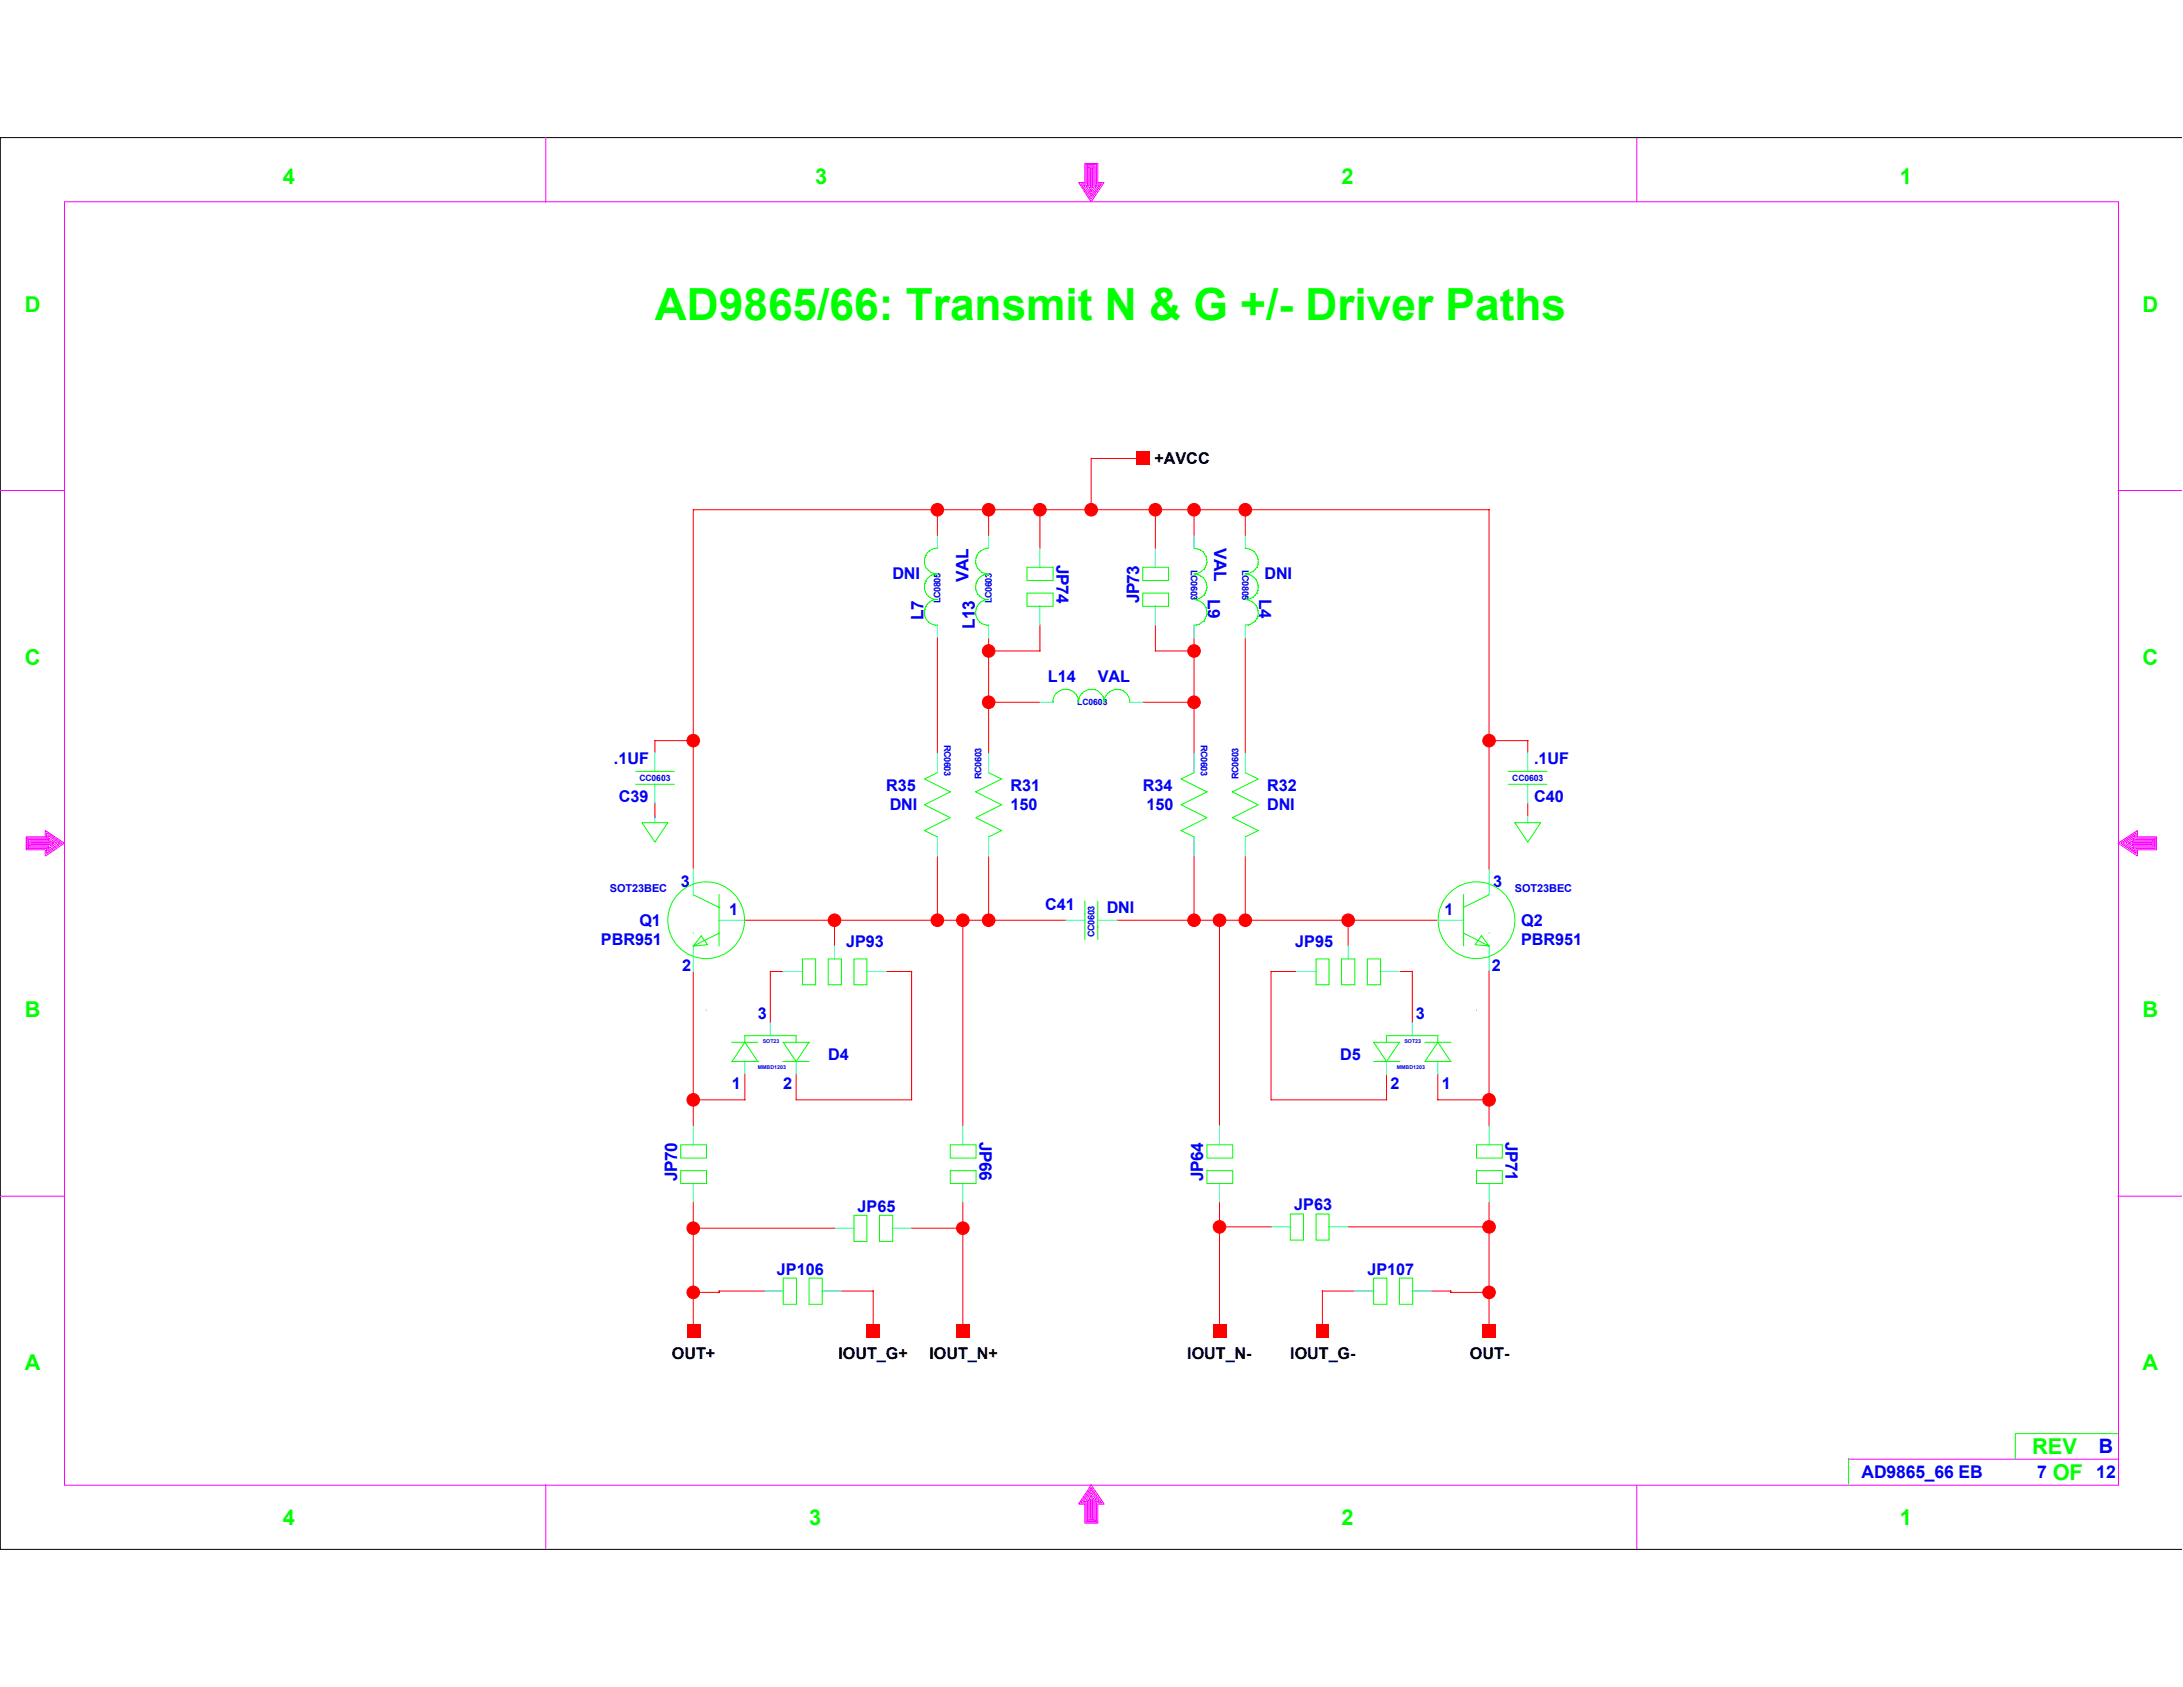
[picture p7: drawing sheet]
<svg xmlns="http://www.w3.org/2000/svg" width="279mm" height="216mm" viewBox="0 0 279 216" stroke-linecap="round" stroke-linejoin="round" font-family="sans-serif">
<defs><g id="words">
<text font-size="5.7" fill="#0f0" x="83.8" y="41">AD9865/66: Transmit N &amp; G +/- Driver Paths</text>
<g font-size="2.8" fill="#0f0">
<text x="36.2" y="23.5">4</text>
<text x="104.4" y="23.5">3</text>
<text x="171.7" y="23.5">2</text>
<text x="243.2" y="23.5">1</text>
<text x="3.2" y="39.9">D</text>
<text x="274.2" y="39.9">D</text>
<text x="3.2" y="85.1">C</text>
<text x="274.2" y="85.1">C</text>
<text x="3.2" y="130.2">B</text>
<text x="274.2" y="130.2">B</text>
<text x="3.2" y="175.4">A</text>
<text x="274.2" y="175.4">A</text>
<text x="260.1" y="186.1">REV</text>
<text x="262.7" y="189.4">OF</text>
<text x="36.2" y="195.1">4</text>
<text x="103.5" y="195.1">3</text>
<text x="171.7" y="195.1">2</text>
<text x="243.2" y="195.1">1</text>
</g>
<text font-size="2.5" fill="#00f" x="268.6" y="186">B</text>
<g font-size="2.2" fill="#00f">
<text x="155.4" y="70.1" transform="rotate(90 155.4 70.1)">VAL</text>
<text x="124" y="74.4" transform="rotate(-90 124 74.4)">VAL</text>
<text x="135.2" y="72.3" transform="rotate(90 135.2 72.3)">JP74</text>
<text x="145.8" y="77.2" transform="rotate(-90 145.8 77.2)">JP73</text>
<text x="154.6" y="76.7" transform="rotate(90 154.6 76.7)">L9</text>
<text x="161.2" y="76.7" transform="rotate(90 161.2 76.7)">L4</text>
<text x="118.2" y="79.4" transform="rotate(-90 118.2 79.4)">L7</text>
<text x="124.8" y="80.5" transform="rotate(-90 124.8 80.5)">L13</text>
<text x="125.3" y="146.2" transform="rotate(90 125.3 146.2)">JP66</text>
<text x="192.7" y="146.2" transform="rotate(90 192.7 146.2)">JP71</text>
<text x="86.7" y="151.1" transform="rotate(-90 86.7 151.1)">JP70</text>
<text x="154" y="151.1" transform="rotate(-90 154 151.1)">JP64</text>
<text x="238.3" y="189.1">AD9865_66 EB</text>
<text x="260.7" y="189.1">7</text>
<text x="268.3" y="189.1">12</text>
</g>
<g font-size="2.1">
<text x="147.7" y="59.4">+AVCC</text>
<text x="86" y="173.9">OUT+</text>
<text x="107.3" y="173.9">IOUT_G+</text>
<text x="119" y="173.9">IOUT_N+</text>
<text x="152" y="173.9">IOUT_N-</text>
<text x="165.1" y="173.9">IOUT_G-</text>
<text x="188.1" y="173.9">OUT-</text>
</g>
<g font-size="2.1" fill="#00f">
<text x="114.2" y="74.1">DNI</text>
<text x="161.8" y="74.1">DNI</text>
<text x="134.1" y="87.2">L14</text>
<text x="140.5" y="87.2">VAL</text>
<text x="78.6" y="97.8">.1UF</text>
<text x="113.4" y="101.2">R35</text>
<text x="129.3" y="101.2">R31</text>
<text x="146.3" y="101.2">R34</text>
<text x="162.2" y="101.2">R32</text>
<text x="196.3" y="97.8">.1UF</text>
<text x="79.2" y="102.7">C39</text>
<text x="113.9" y="103.7">DNI</text>
<text x="129.3" y="103.7">150</text>
<text x="146.7" y="103.7">150</text>
<text x="162.2" y="103.7">DNI</text>
<text x="196.3" y="102.7">C40</text>
<text x="87.1" y="113.5">3</text>
<text x="191.1" y="113.5">3</text>
<text x="81.8" y="118.4">Q1</text>
<text x="93.3" y="117.1">1</text>
<text x="133.8" y="116.5">C41</text>
<text x="141.6" y="116.8">DNI</text>
<text x="184.9" y="117.1">1</text>
<text x="194.7" y="118.4">Q2</text>
<text x="76.9" y="120.9">PBR951</text>
<text x="87.3" y="124.2">2</text>
<text x="108.3" y="121.2">JP93</text>
<text x="165.8" y="121.2">JP95</text>
<text x="190.9" y="124.2">2</text>
<text x="194.7" y="120.9">PBR951</text>
<text x="97" y="130.4">3</text>
<text x="181.2" y="130.4">3</text>
<text x="106" y="135.7">D4</text>
<text x="171.5" y="135.7">D5</text>
<text x="93.7" y="139.3">1</text>
<text x="100.2" y="139.3">2</text>
<text x="178" y="139.3">2</text>
<text x="184.5" y="139.3">1</text>
<text x="109.8" y="155.1">JP65</text>
<text x="165.7" y="154.9">JP63</text>
<text x="99.4" y="163.1">JP106</text>
<text x="175" y="163.1">JP107</text>
</g>
<g font-size="1.4" fill="#00f">
<text x="78.1" y="114.2">SOT23BEC</text>
<text x="193.9" y="114.2">SOT23BEC</text>
</g>
<g font-size="1.2" fill="#00f">
<text x="120.4" y="77.2" transform="rotate(-90 120.4 77.2)">LC0805</text>
<text x="127" y="77.2" transform="rotate(-90 127 77.2)">LC0603</text>
<text x="152.4" y="72.9" transform="rotate(90 152.4 72.9)">LC0603</text>
<text x="159" y="72.9" transform="rotate(90 159 72.9)">LC0805</text>
<text x="120.9" y="95.3" transform="rotate(90 120.9 95.3)">RC0603</text>
<text x="153.7" y="95.3" transform="rotate(90 153.7 95.3)">RC0603</text>
<text x="125.6" y="99.7" transform="rotate(-90 125.6 99.7)">RC0603</text>
<text x="158.5" y="99.7" transform="rotate(-90 158.5 99.7)">RC0603</text>
<text x="140.1" y="119.9" transform="rotate(-90 140.1 119.9)">CC0603</text>
</g>
<g font-size="1.1" fill="#00f">
<text x="137.9" y="90.3">LC0603</text>
<text x="81.8" y="99.9">CC0603</text>
<text x="193.5" y="99.9">CC0603</text>
</g>
<g font-size=".7" fill="#00f">
<text x="97" y="136.8">MMBD1203</text>
<text x="97.6" y="133.5">SOT23</text>
<text x="178.8" y="136.8">MMBD1203</text>
<text x="179.7" y="133.5">SOT23</text>
</g>
</g></defs>
<path d="M279.2 17.6h-279.2v180.7h279.2" fill="none" stroke="#000" stroke-width=".13"/>
<path d="M169.2 165.2h4.2M169.2 165.2v5.1" fill="none" stroke="#f00" stroke-width=".13"/>
<path d="M168.4 169.5h1.7v1.7h-1.7z" fill="#f00"/>
<path d="M95.3 117.8h41.1M106.8 117.7v3.4M120 109.5v8.3M123.2 117.7v26.4M126.5 109.5v8.3" fill="none" stroke="#f00" stroke-width=".13"/>
<circle cx="123.2" cy="117.8" r=".8" fill="#f00"/>
<circle cx="123.2" cy="117.8" r=".8" fill="none" stroke="#f00" stroke-width=".13"/>
<circle cx="106.8" cy="117.8" r=".8" fill="#f00"/>
<circle cx="106.8" cy="117.8" r=".8" fill="none" stroke="#f00" stroke-width=".13"/>
<circle cx="120" cy="117.8" r=".8" fill="#f00"/>
<circle cx="120" cy="117.8" r=".8" fill="none" stroke="#f00" stroke-width=".13"/>
<circle cx="126.5" cy="117.8" r=".8" fill="#f00"/>
<g fill="none" stroke="#f00" stroke-width=".13">
<path d="M143 117.8h41.1M152.8 109.5v8.3M156.1 117.7v26.4M159.4 109.5v8.3M172.6 117.7v3.4"/>
<circle cx="126.5" cy="117.8" r=".8"/>
</g>
<circle cx="156.1" cy="117.8" r=".8" fill="#f00"/>
<circle cx="156.1" cy="117.8" r=".8" fill="none" stroke="#f00" stroke-width=".13"/>
<circle cx="172.6" cy="117.8" r=".8" fill="#f00"/>
<circle cx="172.6" cy="117.8" r=".8" fill="none" stroke="#f00" stroke-width=".13"/>
<circle cx="152.8" cy="117.8" r=".8" fill="#f00"/>
<circle cx="152.8" cy="117.8" r=".8" fill="none" stroke="#f00" stroke-width=".13"/>
<circle cx="159.4" cy="117.8" r=".8" fill="#f00"/>
<g fill="none" stroke="#f00" stroke-width=".13">
<path d="M133.1 80v3.3M126.5 89.9h6.6M126.5 81.6v14.8M126.5 83.3h6.6"/>
<circle cx="159.4" cy="117.8" r=".8"/>
</g>
<circle cx="126.5" cy="89.9" r=".8" fill="#f00"/>
<circle cx="126.5" cy="89.9" r=".8" fill="none" stroke="#f00" stroke-width=".13"/>
<circle cx="126.5" cy="83.3" r=".8" fill="#f00"/>
<g fill="none" stroke="#f00" stroke-width=".13">
<path d="M147.9 80v3.3h5M146.3 89.9h6.6M152.8 81.6v14.8"/>
<circle cx="126.5" cy="83.3" r=".8"/>
</g>
<circle cx="152.8" cy="89.9" r=".8" fill="#f00"/>
<circle cx="152.8" cy="89.9" r=".8" fill="none" stroke="#f00" stroke-width=".13"/>
<circle cx="152.8" cy="83.3" r=".8" fill="#f00"/>
<circle cx="152.8" cy="83.3" r=".8" fill="none" stroke="#f00" stroke-width=".13"/>
<path d="M133.1 89.9h1.7M144.6 89.9h1.7" fill="none" stroke="#0ff" stroke-width=".13"/>
<path d="M144.6 89.5v.4" fill="none" stroke="#0f0" stroke-width=".13"/>
<path d="M144.6 89.5v.1z" fill="#0f0"/>
<path d="M144.4 89.2l.2 .3" fill="none" stroke="#0f0" stroke-width=".13"/>
<path d="M144.4 89.2h.1z" fill="#0f0"/>
<path d="M144.3 88.9l.1 .3" fill="none" stroke="#0f0" stroke-width=".13"/>
<path d="M144 88.6l.3 .3" fill="none" stroke="#0f0" stroke-width=".13"/>
<path d="M144 88.6l.1 .1z" fill="#0f0"/>
<path d="M143.7 88.4l.3 .2" fill="none" stroke="#0f0" stroke-width=".13"/>
<path d="M143.7 88.4l.1 .1z" fill="#0f0"/>
<path d="M143.4 88.3l.3 .1" fill="none" stroke="#0f0" stroke-width=".13"/>
<path d="M143 88.2l.4 .1" fill="none" stroke="#0f0" stroke-width=".13"/>
<path d="M143 88.2l.1 .1z" fill="#0f0"/>
<path d="M142.7 88.2h.3M142.7 88.2l-.3 .1" fill="none" stroke="#0f0" stroke-width=".13"/>
<path d="M142.4 88.3v.1z" fill="#0f0"/>
<path d="M142.4 88.3l-.4 .2" fill="none" stroke="#0f0" stroke-width=".13"/>
<path d="M142 88.5l.1 .1z" fill="#0f0"/>
<path d="M142 88.5l-.2 .2" fill="none" stroke="#0f0" stroke-width=".13"/>
<path d="M141.8 88.7v.1z" fill="#0f0"/>
<path d="M141.8 88.7l-.2 .3" fill="none" stroke="#0f0" stroke-width=".13"/>
<path d="M141.6 89v.1z" fill="#0f0"/>
<path d="M141.6 89l-.2 .3" fill="none" stroke="#0f0" stroke-width=".13"/>
<path d="M141.4 89.3l.1 .1z" fill="#0f0"/>
<path d="M141.4 89.3l-.1 .4" fill="none" stroke="#0f0" stroke-width=".13"/>
<path d="M141.3 89.7l.1 .1z" fill="#0f0"/>
<path d="M138 89.5v.4M141.3 89.7v.2" fill="none" stroke="#0f0" stroke-width=".13"/>
<path d="M138 89.5l.1 .1z" fill="#0f0"/>
<path d="M137.9 89.2l.1 .3" fill="none" stroke="#0f0" stroke-width=".13"/>
<path d="M137.7 88.9l.2 .3" fill="none" stroke="#0f0" stroke-width=".13"/>
<path d="M137.7 88.9h.1z" fill="#0f0"/>
<path d="M137.5 88.6l.2 .3" fill="none" stroke="#0f0" stroke-width=".13"/>
<path d="M137.5 88.6v.1z" fill="#0f0"/>
<path d="M137.2 88.4l.3 .2" fill="none" stroke="#0f0" stroke-width=".13"/>
<path d="M137.2 88.4v.1z" fill="#0f0"/>
<path d="M136.8 88.3l.4 .1" fill="none" stroke="#0f0" stroke-width=".13"/>
<path d="M136.8 88.3h.1z" fill="#0f0"/>
<path d="M136.5 88.2l.3 .1" fill="none" stroke="#0f0" stroke-width=".13"/>
<path d="M136.5 88.2v.1z" fill="#0f0"/>
<path d="M136.1 88.2h.4M136.1 88.2l-.3 .1" fill="none" stroke="#0f0" stroke-width=".13"/>
<path d="M135.8 88.3v.1z" fill="#0f0"/>
<path d="M135.8 88.3l-.3 .2" fill="none" stroke="#0f0" stroke-width=".13"/>
<path d="M135.5 88.5v.1z" fill="#0f0"/>
<path d="M135.5 88.5l-.3 .2" fill="none" stroke="#0f0" stroke-width=".13"/>
<path d="M135.2 88.7v.1z" fill="#0f0"/>
<path d="M135.2 88.7l-.2 .3" fill="none" stroke="#0f0" stroke-width=".13"/>
<path d="M135 89v.1z" fill="#0f0"/>
<path d="M135 89l-.2 .3" fill="none" stroke="#0f0" stroke-width=".13"/>
<path d="M134.8 89.3l.1 .1z" fill="#0f0"/>
<path d="M134.8 89.3l-.1 .4" fill="none" stroke="#0f0" stroke-width=".13"/>
<path d="M134.7 89.7l.1 .1z" fill="#0f0"/>
<path d="M134.7 89.7v.2M141.3 89.5v.4" fill="none" stroke="#0f0" stroke-width=".13"/>
<path d="M141.3 89.5v.1z" fill="#0f0"/>
<path d="M141.2 89.2l.1 .3" fill="none" stroke="#0f0" stroke-width=".13"/>
<path d="M141 88.9l.2 .3" fill="none" stroke="#0f0" stroke-width=".13"/>
<path d="M140.7 88.6l.3 .3" fill="none" stroke="#0f0" stroke-width=".13"/>
<path d="M140.7 88.6l.1 .1z" fill="#0f0"/>
<path d="M140.5 88.4l.2 .2" fill="none" stroke="#0f0" stroke-width=".13"/>
<path d="M140.5 88.4v.1z" fill="#0f0"/>
<path d="M140.1 88.3l.4 .1" fill="none" stroke="#0f0" stroke-width=".13"/>
<path d="M140.1 88.3h.1z" fill="#0f0"/>
<path d="M139.7 88.2l.4 .1" fill="none" stroke="#0f0" stroke-width=".13"/>
<path d="M139.7 88.2l.1 .1z" fill="#0f0"/>
<path d="M139.4 88.2h.3M139.4 88.2l-.3 .1" fill="none" stroke="#0f0" stroke-width=".13"/>
<path d="M139.1 88.3v.1z" fill="#0f0"/>
<path d="M139.1 88.3l-.4 .2" fill="none" stroke="#0f0" stroke-width=".13"/>
<path d="M138.7 88.5l.1 .1z" fill="#0f0"/>
<path d="M138.7 88.5l-.2 .2" fill="none" stroke="#0f0" stroke-width=".13"/>
<path d="M138.5 88.7v.1z" fill="#0f0"/>
<path d="M138.5 88.7l-.2 .3" fill="none" stroke="#0f0" stroke-width=".13"/>
<path d="M138.3 89v.1z" fill="#0f0"/>
<path d="M138.3 89l-.2 .3" fill="none" stroke="#0f0" stroke-width=".13"/>
<path d="M138.1 89.3l.1 .1z" fill="#0f0"/>
<path d="M138.1 89.3l-.1 .4" fill="none" stroke="#0f0" stroke-width=".13"/>
<path d="M138 89.7l.1 .1z" fill="#0f0"/>
<path d="M120 70.1l-.4 .1M138 89.7v.2" fill="none" stroke="#0f0" stroke-width=".13"/>
<path d="M159.4 81.6v14.8" fill="none" stroke="#f00" stroke-width=".13"/>
<path d="M120 68.5v1.7M120 80v1.7" fill="none" stroke="#0ff" stroke-width=".13"/>
<path d="M119.6 70.2l.1 .1z" fill="#0f0"/>
<path d="M119.6 70.2l-.3 .1" fill="none" stroke="#0f0" stroke-width=".13"/>
<path d="M119.3 70.3v.1z" fill="#0f0"/>
<path d="M119.3 70.3l-.3 .2" fill="none" stroke="#0f0" stroke-width=".13"/>
<path d="M119 70.5l-.3 .2" fill="none" stroke="#0f0" stroke-width=".13"/>
<path d="M118.7 70.7l.1 .1z" fill="#0f0"/>
<path d="M118.7 70.7l-.2 .3" fill="none" stroke="#0f0" stroke-width=".13"/>
<path d="M118.5 71l.1 .1z" fill="#0f0"/>
<path d="M118.5 71l-.1 .4" fill="none" stroke="#0f0" stroke-width=".13"/>
<path d="M118.4 71.4l-.1 .3" fill="none" stroke="#0f0" stroke-width=".13"/>
<path d="M118.3 71.7l.1 .1z" fill="#0f0"/>
<path d="M118.3 71.7v.4M118.3 72.1l.1 .3" fill="none" stroke="#0f0" stroke-width=".13"/>
<path d="M118.4 72.4l.1 .1z" fill="#0f0"/>
<path d="M118.4 72.4l.2 .3" fill="none" stroke="#0f0" stroke-width=".13"/>
<path d="M118.6 72.7v.1z" fill="#0f0"/>
<path d="M118.6 72.7l.2 .3" fill="none" stroke="#0f0" stroke-width=".13"/>
<path d="M118.8 73h.1z" fill="#0f0"/>
<path d="M118.8 73l.3 .2" fill="none" stroke="#0f0" stroke-width=".13"/>
<path d="M119.1 73.2v.1z" fill="#0f0"/>
<path d="M119.1 73.2l.3 .2" fill="none" stroke="#0f0" stroke-width=".13"/>
<path d="M119.4 73.4h.1z" fill="#0f0"/>
<path d="M119.4 73.4h.4" fill="none" stroke="#0f0" stroke-width=".13"/>
<path d="M119.8 73.4v.1z" fill="#0f0"/>
<path d="M119.8 73.4h.2M120 76.7l-.4 .1" fill="none" stroke="#0f0" stroke-width=".13"/>
<path d="M119.6 76.8h.1z" fill="#0f0"/>
<path d="M119.6 76.8l-.3 .1" fill="none" stroke="#0f0" stroke-width=".13"/>
<path d="M119.3 76.9l-.3 .1" fill="none" stroke="#0f0" stroke-width=".13"/>
<path d="M119 77v.1z" fill="#0f0"/>
<path d="M119 77l-.3 .3" fill="none" stroke="#0f0" stroke-width=".13"/>
<path d="M118.7 77.3l.1 .1z" fill="#0f0"/>
<path d="M118.7 77.3l-.2 .3" fill="none" stroke="#0f0" stroke-width=".13"/>
<path d="M118.5 77.6l.1 .1z" fill="#0f0"/>
<path d="M118.5 77.6l-.1 .3" fill="none" stroke="#0f0" stroke-width=".13"/>
<path d="M118.4 77.9v.1z" fill="#0f0"/>
<path d="M118.4 77.9l-.1 .4" fill="none" stroke="#0f0" stroke-width=".13"/>
<path d="M118.3 78.3h.1z" fill="#0f0"/>
<path d="M118.3 78.3v.4M118.3 78.7l.1 .3" fill="none" stroke="#0f0" stroke-width=".13"/>
<path d="M118.4 79l.1 .1z" fill="#0f0"/>
<path d="M118.4 79l.2 .3" fill="none" stroke="#0f0" stroke-width=".13"/>
<path d="M118.6 79.3v.1z" fill="#0f0"/>
<path d="M118.6 79.3l.2 .3" fill="none" stroke="#0f0" stroke-width=".13"/>
<path d="M118.8 79.6l.1 .1z" fill="#0f0"/>
<path d="M118.8 79.6l.3 .2" fill="none" stroke="#0f0" stroke-width=".13"/>
<path d="M119.1 79.8v.1z" fill="#0f0"/>
<path d="M119.1 79.8l.3 .1" fill="none" stroke="#0f0" stroke-width=".13"/>
<path d="M119.4 79.9l.1 .1z" fill="#0f0"/>
<path d="M119.4 79.9l.4 .1" fill="none" stroke="#0f0" stroke-width=".13"/>
<path d="M119.8 80v.1z" fill="#0f0"/>
<path d="M120 73.4l-.4 .1M119.8 80h.2" fill="none" stroke="#0f0" stroke-width=".13"/>
<path d="M119.6 73.5l.1 .1z" fill="#0f0"/>
<path d="M119.6 73.5l-.3 .1" fill="none" stroke="#0f0" stroke-width=".13"/>
<path d="M119.3 73.6l-.3 .2" fill="none" stroke="#0f0" stroke-width=".13"/>
<path d="M119 73.8v.1z" fill="#0f0"/>
<path d="M119 73.8l-.3 .2" fill="none" stroke="#0f0" stroke-width=".13"/>
<path d="M118.7 74l.1 .1z" fill="#0f0"/>
<path d="M118.7 74l-.2 .3" fill="none" stroke="#0f0" stroke-width=".13"/>
<path d="M118.5 74.3l.1 .1z" fill="#0f0"/>
<path d="M118.5 74.3l-.1 .3" fill="none" stroke="#0f0" stroke-width=".13"/>
<path d="M118.4 74.6v.1z" fill="#0f0"/>
<path d="M118.4 74.6l-.1 .4" fill="none" stroke="#0f0" stroke-width=".13"/>
<path d="M118.3 75l.1 .1z" fill="#0f0"/>
<path d="M118.3 75v.4M118.3 75.4l.1 .3" fill="none" stroke="#0f0" stroke-width=".13"/>
<path d="M118.4 75.7l.1 .1z" fill="#0f0"/>
<path d="M118.4 75.7l.2 .3" fill="none" stroke="#0f0" stroke-width=".13"/>
<path d="M118.6 76v.1z" fill="#0f0"/>
<path d="M118.6 76l.2 .3" fill="none" stroke="#0f0" stroke-width=".13"/>
<path d="M118.8 76.3h.1z" fill="#0f0"/>
<path d="M118.8 76.3l.3 .2" fill="none" stroke="#0f0" stroke-width=".13"/>
<path d="M119.1 76.5v.1z" fill="#0f0"/>
<path d="M119.1 76.5l.3 .2" fill="none" stroke="#0f0" stroke-width=".13"/>
<path d="M119.4 76.7h.1z" fill="#0f0"/>
<path d="M119.4 76.7l.4 .1" fill="none" stroke="#0f0" stroke-width=".13"/>
<path d="M120 76.7l-.2 .1" fill="none" stroke="#0f0" stroke-width=".13"/>
<path d="M120 76.7v.1z" fill="#0f0"/>
<path d="M152.8 68.5v1.7M152.8 80v1.7" fill="none" stroke="#0ff" stroke-width=".13"/>
<path d="M153.2 73.4h-.4" fill="none" stroke="#0f0" stroke-width=".13"/>
<path d="M153.2 73.4v.1z" fill="#0f0"/>
<path d="M153.5 73.3l-.3 .1" fill="none" stroke="#0f0" stroke-width=".13"/>
<path d="M153.5 73.3h.1z" fill="#0f0"/>
<path d="M153.8 73.1l-.3 .2" fill="none" stroke="#0f0" stroke-width=".13"/>
<path d="M153.8 73.1l.1 .1z" fill="#0f0"/>
<path d="M154.1 72.9l-.3 .2" fill="none" stroke="#0f0" stroke-width=".13"/>
<path d="M154.1 72.9h.1z" fill="#0f0"/>
<path d="M154.3 72.6l-.2 .3" fill="none" stroke="#0f0" stroke-width=".13"/>
<path d="M154.3 72.6v.1z" fill="#0f0"/>
<path d="M154.4 72.3l-.1 .3" fill="none" stroke="#0f0" stroke-width=".13"/>
<path d="M154.4 72.3h.1z" fill="#0f0"/>
<path d="M154.5 71.9l-.1 .4" fill="none" stroke="#0f0" stroke-width=".13"/>
<path d="M154.5 71.9v.1z" fill="#0f0"/>
<path d="M154.4 71.5l.1 .4" fill="none" stroke="#0f0" stroke-width=".13"/>
<path d="M154.4 71.5l.1 .1z" fill="#0f0"/>
<path d="M154.3 71.2l.1 .3" fill="none" stroke="#0f0" stroke-width=".13"/>
<path d="M154.3 71.2l.1 .1z" fill="#0f0"/>
<path d="M154.2 70.9l.1 .3" fill="none" stroke="#0f0" stroke-width=".13"/>
<path d="M154.2 70.9v.1z" fill="#0f0"/>
<path d="M154 70.6l.2 .3" fill="none" stroke="#0f0" stroke-width=".13"/>
<path d="M154 70.6v.1z" fill="#0f0"/>
<path d="M153.7 70.4l.3 .2" fill="none" stroke="#0f0" stroke-width=".13"/>
<path d="M153.7 70.4v.1z" fill="#0f0"/>
<path d="M153.3 70.3l.4 .1" fill="none" stroke="#0f0" stroke-width=".13"/>
<path d="M153.3 70.3h.1z" fill="#0f0"/>
<path d="M153 70.2l.3 .1" fill="none" stroke="#0f0" stroke-width=".13"/>
<path d="M153 70.2l.1 .1z" fill="#0f0"/>
<path d="M152.8 70.1l.2 .1" fill="none" stroke="#0f0" stroke-width=".13"/>
<path d="M152.8 70.1l.1 .1z" fill="#0f0"/>
<path d="M153.2 80h-.4" fill="none" stroke="#0f0" stroke-width=".13"/>
<path d="M153.5 79.9l-.3 .1" fill="none" stroke="#0f0" stroke-width=".13"/>
<path d="M153.5 79.9h.1z" fill="#0f0"/>
<path d="M153.8 79.7l-.3 .2" fill="none" stroke="#0f0" stroke-width=".13"/>
<path d="M153.8 79.7h.1z" fill="#0f0"/>
<path d="M154.1 79.5l-.3 .2" fill="none" stroke="#0f0" stroke-width=".13"/>
<path d="M154.1 79.5h.1z" fill="#0f0"/>
<path d="M154.3 79.2l-.2 .3" fill="none" stroke="#0f0" stroke-width=".13"/>
<path d="M154.4 78.8l-.1 .4" fill="none" stroke="#0f0" stroke-width=".13"/>
<path d="M154.4 78.8l.1 .1z" fill="#0f0"/>
<path d="M154.5 78.5l-.1 .3" fill="none" stroke="#0f0" stroke-width=".13"/>
<path d="M154.4 78.1l.1 .4" fill="none" stroke="#0f0" stroke-width=".13"/>
<path d="M154.4 78.1l.1 .1z" fill="#0f0"/>
<path d="M154.3 77.8l.1 .3" fill="none" stroke="#0f0" stroke-width=".13"/>
<path d="M154.3 77.8h.1z" fill="#0f0"/>
<path d="M154.2 77.5l.1 .3" fill="none" stroke="#0f0" stroke-width=".13"/>
<path d="M154 77.2l.2 .3" fill="none" stroke="#0f0" stroke-width=".13"/>
<path d="M154 77.2v.1z" fill="#0f0"/>
<path d="M153.7 77l.3 .2" fill="none" stroke="#0f0" stroke-width=".13"/>
<path d="M153.7 77v.1z" fill="#0f0"/>
<path d="M153.3 76.8l.4 .2" fill="none" stroke="#0f0" stroke-width=".13"/>
<path d="M153.3 76.8l.1 .1z" fill="#0f0"/>
<path d="M153 76.8h.3" fill="none" stroke="#0f0" stroke-width=".13"/>
<path d="M153 76.8h.1z" fill="#0f0"/>
<path d="M152.8 76.7l.2 .1" fill="none" stroke="#0f0" stroke-width=".13"/>
<path d="M152.8 76.7l.1 .1z" fill="#0f0"/>
<path d="M152.8 76.7h.4M153.5 76.6l-.3 .1" fill="none" stroke="#0f0" stroke-width=".13"/>
<path d="M153.5 76.6h.1z" fill="#0f0"/>
<path d="M153.8 76.4l-.3 .2" fill="none" stroke="#0f0" stroke-width=".13"/>
<path d="M153.8 76.4l.1 .1z" fill="#0f0"/>
<path d="M154.1 76.2l-.3 .2" fill="none" stroke="#0f0" stroke-width=".13"/>
<path d="M154.1 76.2h.1z" fill="#0f0"/>
<path d="M154.3 75.9l-.2 .3" fill="none" stroke="#0f0" stroke-width=".13"/>
<path d="M154.4 75.5l-.1 .4" fill="none" stroke="#0f0" stroke-width=".13"/>
<path d="M154.4 75.5l.1 .1z" fill="#0f0"/>
<path d="M154.5 75.2l-.1 .3" fill="none" stroke="#0f0" stroke-width=".13"/>
<path d="M154.4 74.8l.1 .4" fill="none" stroke="#0f0" stroke-width=".13"/>
<path d="M154.4 74.8l.1 .1z" fill="#0f0"/>
<path d="M154.3 74.5l.1 .3" fill="none" stroke="#0f0" stroke-width=".13"/>
<path d="M154.3 74.5l.1 .1z" fill="#0f0"/>
<path d="M154.2 74.2l.1 .3" fill="none" stroke="#0f0" stroke-width=".13"/>
<path d="M154 73.9l.2 .3" fill="none" stroke="#0f0" stroke-width=".13"/>
<path d="M154 73.9v.1z" fill="#0f0"/>
<path d="M153.7 73.7l.3 .2" fill="none" stroke="#0f0" stroke-width=".13"/>
<path d="M153.7 73.7v.1z" fill="#0f0"/>
<path d="M153.3 73.5l.4 .2" fill="none" stroke="#0f0" stroke-width=".13"/>
<path d="M153.3 73.5l.1 .1z" fill="#0f0"/>
<path d="M153 73.4l.3 .1" fill="none" stroke="#0f0" stroke-width=".13"/>
<path d="M153 73.4l.1 .1z" fill="#0f0"/>
<path d="M126.5 70.1l-.3 .1M152.8 73.4h.2" fill="none" stroke="#0f0" stroke-width=".13"/>
<path d="M126.5 68.5v1.7M126.5 80v1.7" fill="none" stroke="#0ff" stroke-width=".13"/>
<path d="M126.2 70.2l.1 .1z" fill="#0f0"/>
<path d="M126.2 70.2l-.3 .1" fill="none" stroke="#0f0" stroke-width=".13"/>
<path d="M125.9 70.3v.1z" fill="#0f0"/>
<path d="M125.9 70.3l-.4 .2" fill="none" stroke="#0f0" stroke-width=".13"/>
<path d="M125.5 70.5h.1z" fill="#0f0"/>
<path d="M125.5 70.5l-.2 .2" fill="none" stroke="#0f0" stroke-width=".13"/>
<path d="M125.3 70.7v.1z" fill="#0f0"/>
<path d="M125.3 70.7l-.2 .3" fill="none" stroke="#0f0" stroke-width=".13"/>
<path d="M125.1 71v.1z" fill="#0f0"/>
<path d="M125.1 71l-.2 .4" fill="none" stroke="#0f0" stroke-width=".13"/>
<path d="M124.9 71.4h.1z" fill="#0f0"/>
<path d="M124.9 71.4v.3" fill="none" stroke="#0f0" stroke-width=".13"/>
<path d="M124.9 71.7v.1z" fill="#0f0"/>
<path d="M124.9 71.7v.4M124.9 72.1l.1 .3" fill="none" stroke="#0f0" stroke-width=".13"/>
<path d="M125 72.4v.1z" fill="#0f0"/>
<path d="M125 72.4l.1 .3" fill="none" stroke="#0f0" stroke-width=".13"/>
<path d="M125.1 72.7l.1 .1z" fill="#0f0"/>
<path d="M125.1 72.7l.3 .3" fill="none" stroke="#0f0" stroke-width=".13"/>
<path d="M125.4 73h.1z" fill="#0f0"/>
<path d="M125.4 73l.2 .2" fill="none" stroke="#0f0" stroke-width=".13"/>
<path d="M125.6 73.2l.1 .1z" fill="#0f0"/>
<path d="M125.6 73.2l.4 .2" fill="none" stroke="#0f0" stroke-width=".13"/>
<path d="M126 73.4h.3" fill="none" stroke="#0f0" stroke-width=".13"/>
<path d="M126.3 73.4l.1 .1z" fill="#0f0"/>
<path d="M126.3 73.4h.3M126.5 76.7l-.3 .1" fill="none" stroke="#0f0" stroke-width=".13"/>
<path d="M126.2 76.8h.1z" fill="#0f0"/>
<path d="M126.2 76.8l-.3 .1" fill="none" stroke="#0f0" stroke-width=".13"/>
<path d="M125.9 76.9l-.4 .1" fill="none" stroke="#0f0" stroke-width=".13"/>
<path d="M125.5 77l.1 .1z" fill="#0f0"/>
<path d="M125.5 77l-.2 .3" fill="none" stroke="#0f0" stroke-width=".13"/>
<path d="M125.3 77.3v.1z" fill="#0f0"/>
<path d="M125.3 77.3l-.2 .3" fill="none" stroke="#0f0" stroke-width=".13"/>
<path d="M125.1 77.6v.1z" fill="#0f0"/>
<path d="M125.1 77.6l-.2 .3" fill="none" stroke="#0f0" stroke-width=".13"/>
<path d="M124.9 77.9l.1 .1z" fill="#0f0"/>
<path d="M124.9 77.9v.4" fill="none" stroke="#0f0" stroke-width=".13"/>
<path d="M124.9 78.3v.4M124.9 78.7l.1 .3" fill="none" stroke="#0f0" stroke-width=".13"/>
<path d="M125 79v.1z" fill="#0f0"/>
<path d="M125 79l.1 .3" fill="none" stroke="#0f0" stroke-width=".13"/>
<path d="M125.1 79.3l.1 .1z" fill="#0f0"/>
<path d="M125.1 79.3l.3 .3" fill="none" stroke="#0f0" stroke-width=".13"/>
<path d="M125.4 79.6l.1 .1z" fill="#0f0"/>
<path d="M125.4 79.6l.2 .2" fill="none" stroke="#0f0" stroke-width=".13"/>
<path d="M125.6 79.8l.1 .1z" fill="#0f0"/>
<path d="M125.6 79.8l.4 .1" fill="none" stroke="#0f0" stroke-width=".13"/>
<path d="M126 79.9v.1z" fill="#0f0"/>
<path d="M126 79.9l.3 .1" fill="none" stroke="#0f0" stroke-width=".13"/>
<path d="M126.3 80l.1 .1z" fill="#0f0"/>
<path d="M126.5 73.4l-.3 .1M126.3 80h.3" fill="none" stroke="#0f0" stroke-width=".13"/>
<path d="M126.2 73.5l.1 .1z" fill="#0f0"/>
<path d="M126.2 73.5l-.3 .1" fill="none" stroke="#0f0" stroke-width=".13"/>
<path d="M125.9 73.6l-.4 .2" fill="none" stroke="#0f0" stroke-width=".13"/>
<path d="M125.5 73.8l.1 .1z" fill="#0f0"/>
<path d="M125.5 73.8l-.2 .2" fill="none" stroke="#0f0" stroke-width=".13"/>
<path d="M125.3 74v.1z" fill="#0f0"/>
<path d="M125.3 74l-.2 .3" fill="none" stroke="#0f0" stroke-width=".13"/>
<path d="M125.1 74.3v.1z" fill="#0f0"/>
<path d="M125.1 74.3l-.2 .3" fill="none" stroke="#0f0" stroke-width=".13"/>
<path d="M124.9 74.6l.1 .1z" fill="#0f0"/>
<path d="M124.9 74.6v.4" fill="none" stroke="#0f0" stroke-width=".13"/>
<path d="M124.9 75v.1z" fill="#0f0"/>
<path d="M124.9 75v.4M124.9 75.4l.1 .3" fill="none" stroke="#0f0" stroke-width=".13"/>
<path d="M125 75.7v.1z" fill="#0f0"/>
<path d="M125 75.7l.1 .3" fill="none" stroke="#0f0" stroke-width=".13"/>
<path d="M125.1 76l.1 .1z" fill="#0f0"/>
<path d="M125.1 76l.3 .3" fill="none" stroke="#0f0" stroke-width=".13"/>
<path d="M125.4 76.3h.1z" fill="#0f0"/>
<path d="M125.4 76.3l.2 .2" fill="none" stroke="#0f0" stroke-width=".13"/>
<path d="M125.6 76.5l.1 .1z" fill="#0f0"/>
<path d="M125.6 76.5l.4 .2" fill="none" stroke="#0f0" stroke-width=".13"/>
<path d="M126 76.7l.3 .1" fill="none" stroke="#0f0" stroke-width=".13"/>
<path d="M126.3 76.8h.1z" fill="#0f0"/>
<path d="M126.5 76.7l-.2 .1" fill="none" stroke="#0f0" stroke-width=".13"/>
<path d="M126.5 76.7l.1 .1z" fill="#0f0"/>
<g fill="none" stroke="#f00" stroke-width=".13">
<path d="M120 81.6v14.8M83.8 102.8v1.8M195.5 102.8v1.7M98.6 124.3h1.7M98.6 124.3v6.6M101.9 137.5v3.3h14.8M113.4 124.3h3.3M116.7 124.3v16.5M162.7 124.3h3.3M162.7 124.3v16.5h14.8M177.5 137.5v3.3M179.1 124.3h1.7"/>
<path d="M180.8 124.3v6.6"/>
</g>
<g fill="none" stroke="#0ff" stroke-width=".13">
<path d="M133.1 70.1v2.5M133.1 77.5v2.5M147.9 70.1v2.5M147.9 77.5v2.5M83.8 96.3v2.5M120 96.4v2.5M126.5 96.4v2.5M152.8 96.4v2.5M159.4 96.4v2.5M195.5 96.3v2.5M83.8 100.3v2.5M83.8 104.5v.8"/>
<path d="M120 107.1v2.5M126.5 107.1v2.5M152.8 107.1v2.5M159.4 107.1v2.5M195.5 100.3v2.5M195.5 104.5v.8M95.3 135.8v1.7M98.6 130.9v1.7M101.9 135.8v1.7M88.7 144.1v2.5M88.7 151.4v2.5M106.8 157.2h2.5"/>
<path d="M114.2 157.2h2.5M190.6 144.1v2.5M190.6 151.4v2.5"/>
</g>
<g fill="none" stroke="#0f0" stroke-width=".13">
<path d="M131.4 72.6h3.4v1.7h-3.4zM131.4 75.9h3.4v1.7h-3.4zM146.3 72.6h3.3v1.7h-3.3zM146.3 75.9h3.3v1.7h-3.3zM81.4 98.7h4.9M120 98.9l-1.7 .8 3.3 1.6M126.5 98.9l1.7 .8-3.3 1.6M152.8 98.9l-1.6 .8 3.3 1.6M159.4 98.9l1.6 .8-3.3 1.6M193 98.7h5M81.4 100.4h4.9M82.2 105.3h3.3l-1.7 2.5z"/>
<path d="M118.3 106.3l1.7 .8M121.6 101.3l-3.3 1.7 3.3 1.6-3.3 1.7M124.9 101.3l3.3 1.7-3.3 1.6 3.3 1.7M128.2 106.3l-1.7 .8M151.2 106.3l1.6 .8M154.5 101.3l-3.3 1.7 3.3 1.6-3.3 1.7M157.7 101.3l3.3 1.7-3.3 1.6 3.3 1.7M161 106.3l-1.6 .8M193 100.4h5M193.9 105.3h3.3l-1.7 2.5zM95.3 132.5v.9M100.2 133.4l1.7 2.4"/>
<path d="M101.9 132.5v.9M87.1 146.5h3.3v1.7h-3.3zM87.1 149.8h3.3v1.7h-3.3zM109.3 155.5h1.7v3.4h-1.7zM112.6 155.5h1.7v3.4h-1.7zM189 146.5h3.3v1.7h-3.3zM189 149.8h3.3v1.7h-3.3z"/>
</g>
<path d="M101.9 135.8l.1 .1z" fill="#0f0"/>
<path d="M100.2 133.4h3.3l-1.6 2.4" fill="none" stroke="#0f0" stroke-width=".13"/>
<path d="M103.5 133.4l.1 .1z" fill="#0f0"/>
<path d="M95.3 133.4l1.7 2.4M100.2 135.8h3.3" fill="none" stroke="#0f0" stroke-width=".13"/>
<path d="M97 135.8v.1z" fill="#0f0"/>
<path d="M95.3 133.4l-1.6 2.4" fill="none" stroke="#0f0" stroke-width=".13"/>
<path d="M95.3 133.4l.1 .1z" fill="#0f0"/>
<path d="M90.4 129.2v.1M93.6 135.8h3.4M93.6 133.4h3.4M95.3 132.5h6.6" fill="none" stroke="#0f0" stroke-width=".13"/>
<path d="M88.7 124.3v19.8M95.3 137.5v3.3M88.7 140.8h6.7" fill="none" stroke="#f00" stroke-width=".13"/>
<circle cx="88.7" cy="140.8" r=".8" fill="#f00"/>
<g fill="none" stroke="#f00" stroke-width=".13">
<path d="M184 137.5v3.3h6.6M190.6 124.3v19.8"/>
<circle cx="88.7" cy="140.8" r=".8"/>
</g>
<path d="M184 117.8h3.4M190.6 111.2v3.4M190.6 121v3.3" fill="none" stroke="#0ff" stroke-width=".13"/>
<g fill="none" stroke="#0f0" stroke-width=".13">
<path d="M187.3 114.5v6.6M187.3 119.4l3.3 1.7M189.6 119.8l1 1.3-1.8-.2zM190.6 119.4h.1M190.6 114.5l-3.3 1.6"/>
<circle cx="189" cy="117.8" r="4.9"/>
</g>
<circle cx="190.6" cy="140.8" r=".8" fill="#f00"/>
<circle cx="190.6" cy="140.8" r=".8" fill="none" stroke="#f00" stroke-width=".13"/>
<path d="M177.5 135.8v1.7M180.8 130.9v1.7M184 135.8v1.7" fill="none" stroke="#0ff" stroke-width=".13"/>
<path d="M177.5 132.5v.9M179.1 133.4l-1.6 2.4M184 132.5v.9" fill="none" stroke="#0f0" stroke-width=".13"/>
<path d="M177.5 135.8v.1z" fill="#0f0"/>
<path d="M179.2 133.4h-3.4l1.7 2.4" fill="none" stroke="#0f0" stroke-width=".13"/>
<path d="M175.8 133.4l.1 .1z" fill="#0f0"/>
<path d="M175.8 135.8h3.4M184 133.4l-1.6 2.4" fill="none" stroke="#0f0" stroke-width=".13"/>
<path d="M182.4 135.8v.1z" fill="#0f0"/>
<path d="M184 133.4l1.7 2.4" fill="none" stroke="#0f0" stroke-width=".13"/>
<path d="M184 133.4l.1 .1z" fill="#0f0"/>
<path d="M159.7 73.4h-.3M177.5 132.5h6.6M182.4 135.8h3.3M182.4 133.4h3.3M189 129.2v.1" fill="none" stroke="#0f0" stroke-width=".13"/>
<path d="M159.4 68.5v1.7M159.4 80v1.7" fill="none" stroke="#0ff" stroke-width=".13"/>
<path d="M159.7 73.4l.1 .1z" fill="#0f0"/>
<path d="M160.1 73.3l-.4 .1" fill="none" stroke="#0f0" stroke-width=".13"/>
<path d="M160.4 73.1l-.3 .2" fill="none" stroke="#0f0" stroke-width=".13"/>
<path d="M160.4 73.1l.1 .1z" fill="#0f0"/>
<path d="M160.7 72.9l-.3 .2" fill="none" stroke="#0f0" stroke-width=".13"/>
<path d="M160.9 72.6l-.2 .3" fill="none" stroke="#0f0" stroke-width=".13"/>
<path d="M160.9 72.6v.1z" fill="#0f0"/>
<path d="M161 72.3l-.1 .3" fill="none" stroke="#0f0" stroke-width=".13"/>
<path d="M161 72.3h.1z" fill="#0f0"/>
<path d="M161 71.9v.4" fill="none" stroke="#0f0" stroke-width=".13"/>
<path d="M161 71.9l.1 .1z" fill="#0f0"/>
<path d="M161 71.5v.4" fill="none" stroke="#0f0" stroke-width=".13"/>
<path d="M161 71.5l.1 .1z" fill="#0f0"/>
<path d="M160.9 71.2l.1 .3" fill="none" stroke="#0f0" stroke-width=".13"/>
<path d="M160.9 71.2l.1 .1z" fill="#0f0"/>
<path d="M160.7 70.9l.2 .3" fill="none" stroke="#0f0" stroke-width=".13"/>
<path d="M160.7 70.9l.1 .1z" fill="#0f0"/>
<path d="M160.5 70.6l.2 .3" fill="none" stroke="#0f0" stroke-width=".13"/>
<path d="M160.5 70.6l.1 .1z" fill="#0f0"/>
<path d="M160.2 70.4l.3 .2" fill="none" stroke="#0f0" stroke-width=".13"/>
<path d="M160.2 70.4l.1 .1z" fill="#0f0"/>
<path d="M159.9 70.3l.3 .1" fill="none" stroke="#0f0" stroke-width=".13"/>
<path d="M159.9 70.3h.1z" fill="#0f0"/>
<path d="M159.6 70.2l.3 .1" fill="none" stroke="#0f0" stroke-width=".13"/>
<path d="M159.6 70.2v.1z" fill="#0f0"/>
<path d="M159.4 70.1l.2 .1" fill="none" stroke="#0f0" stroke-width=".13"/>
<path d="M159.4 70.1v.1z" fill="#0f0"/>
<path d="M159.7 80h-.3" fill="none" stroke="#0f0" stroke-width=".13"/>
<path d="M159.7 80h.1z" fill="#0f0"/>
<path d="M160.1 79.9l-.4 .1" fill="none" stroke="#0f0" stroke-width=".13"/>
<path d="M160.4 79.7l-.3 .2" fill="none" stroke="#0f0" stroke-width=".13"/>
<path d="M160.4 79.7h.1z" fill="#0f0"/>
<path d="M160.7 79.5l-.3 .2" fill="none" stroke="#0f0" stroke-width=".13"/>
<path d="M160.9 79.2l-.2 .3" fill="none" stroke="#0f0" stroke-width=".13"/>
<path d="M161 78.8l-.1 .4" fill="none" stroke="#0f0" stroke-width=".13"/>
<path d="M161 78.8l.1 .1z" fill="#0f0"/>
<path d="M161 78.5v.3" fill="none" stroke="#0f0" stroke-width=".13"/>
<path d="M161 78.5h.1z" fill="#0f0"/>
<path d="M161 78.1v.4" fill="none" stroke="#0f0" stroke-width=".13"/>
<path d="M161 78.1l.1 .1z" fill="#0f0"/>
<path d="M160.9 77.8l.1 .3" fill="none" stroke="#0f0" stroke-width=".13"/>
<path d="M160.9 77.8h.1z" fill="#0f0"/>
<path d="M160.7 77.5l.2 .3" fill="none" stroke="#0f0" stroke-width=".13"/>
<path d="M160.7 77.5h.1z" fill="#0f0"/>
<path d="M160.5 77.2l.2 .3" fill="none" stroke="#0f0" stroke-width=".13"/>
<path d="M160.5 77.2l.1 .1z" fill="#0f0"/>
<path d="M160.2 77l.3 .2" fill="none" stroke="#0f0" stroke-width=".13"/>
<path d="M160.2 77l.1 .1z" fill="#0f0"/>
<path d="M159.9 76.8l.3 .2" fill="none" stroke="#0f0" stroke-width=".13"/>
<path d="M159.9 76.8l.1 .1z" fill="#0f0"/>
<path d="M159.6 76.8h.3" fill="none" stroke="#0f0" stroke-width=".13"/>
<path d="M159.4 76.7l.2 .1" fill="none" stroke="#0f0" stroke-width=".13"/>
<path d="M159.4 76.7v.1z" fill="#0f0"/>
<path d="M159.4 76.7h.4M160.1 76.6l-.4 .1" fill="none" stroke="#0f0" stroke-width=".13"/>
<path d="M160.4 76.4l-.3 .2" fill="none" stroke="#0f0" stroke-width=".13"/>
<path d="M160.4 76.4l.1 .1z" fill="#0f0"/>
<path d="M160.7 76.2l-.3 .2" fill="none" stroke="#0f0" stroke-width=".13"/>
<path d="M160.9 75.9l-.2 .3" fill="none" stroke="#0f0" stroke-width=".13"/>
<path d="M161 75.5l-.1 .4" fill="none" stroke="#0f0" stroke-width=".13"/>
<path d="M161 75.5l.1 .1z" fill="#0f0"/>
<path d="M161 75.2v.3" fill="none" stroke="#0f0" stroke-width=".13"/>
<path d="M161 75.2h.1z" fill="#0f0"/>
<path d="M161 74.8v.4" fill="none" stroke="#0f0" stroke-width=".13"/>
<path d="M161 74.8l.1 .1z" fill="#0f0"/>
<path d="M160.9 74.5l.1 .3" fill="none" stroke="#0f0" stroke-width=".13"/>
<path d="M160.9 74.5l.1 .1z" fill="#0f0"/>
<path d="M160.7 74.2l.2 .3" fill="none" stroke="#0f0" stroke-width=".13"/>
<path d="M160.7 74.2h.1z" fill="#0f0"/>
<path d="M160.5 73.9l.2 .3" fill="none" stroke="#0f0" stroke-width=".13"/>
<path d="M160.5 73.9l.1 .1z" fill="#0f0"/>
<path d="M160.2 73.7l.3 .2" fill="none" stroke="#0f0" stroke-width=".13"/>
<path d="M160.2 73.7l.1 .1z" fill="#0f0"/>
<path d="M159.9 73.5l.3 .2" fill="none" stroke="#0f0" stroke-width=".13"/>
<path d="M159.9 73.5l.1 .1z" fill="#0f0"/>
<path d="M159.6 73.4l.3 .1" fill="none" stroke="#0f0" stroke-width=".13"/>
<path d="M159.6 73.4v.1z" fill="#0f0"/>
<path d="M159.3 73.4h.3M236.6 186.7v3.3M271.1 183.5h-13.2v3.2" fill="none" stroke="#0f0" stroke-width=".13"/>
<g fill="none" stroke="#f0f" stroke-width=".13">
<path d="M69.8 17.6v8.3M209.5 17.6v8.3M8.3 25.8h262.8v164.3h-262.8zM138.9 20.9h1.6v2.5h.8l-1.6 2.4-1.7-2.4h.9zM139 21h1.3v2.5h.7l-1.3 2-1.4-2h.7zM139.2 21.2h1v2.5h.5l-1 1.4-1-1.4h.5zM139.4 21.4h.6v2.4h.3l-.6 1-.7-1h.4zM139.5 21.5h.3v2.5h.2l-.3 .5-.3-.5h.1zM139.7 21.7v2.6M0 62.8h8.3M271.1 62.8h8.1M3.3 107.1h2.5v-.8l2.5 1.6-2.5 1.7v-.8h-2.5z"/>
<path d="M3.5 107.3h2.5v-.7l1.9 1.3-1.9 1.3v-.6h-2.5zM3.6 107.4h2.5v-.5l1.5 1-1.5 1v-.5h-2.5zM3.8 107.6h2.5v-.3l1 .6-1 .7v-.4h-2.5zM4 107.8h2.4v-.2l.5 .3-.5 .3v-.1h-2.4zM4.1 107.9h2.7M271.1 107.9l2.5-1.6v.8h2.4v1.7h-2.4v.8zM271.4 107.9l2-1.3v.7h2.4v1.3h-2.4v.6zM271.7 107.9l1.5-1v.5h2.5v1h-2.5v.5zM272.1 107.9l.9-.6v.3h2.5v.6h-2.5v.4zM272.4 107.9l.5-.3v.2h2.5v.3h-2.5v.1zM272.6 107.9h2.7M0 153.1h8.3"/>
<path d="M271.1 153.1h8.1M69.8 190v8.2M139.7 191.3l.3 .6h-.2v2.4h-.3v-2.4h-.1zM139.7 191l.6 1h-.3v2.5h-.6v-2.5h-.4zM139.7 190.7l1 1.5h-.5v2.4h-1v-2.4h-.5zM139.7 190.4l1.3 1.9h-.7v2.5h-1.3v-2.5h-.7zM139.7 190l1.6 2.5h-.8v2.4h-1.6v-2.4h-.9zM139.7 191.5v2.7M209.5 190v8.2M236.6 186.7h34.5"/>
</g>
<g fill="none" stroke="#f00" stroke-width=".13">
<path d="M139.7 58.7h6.6M139.7 58.6v6.6M88.7 65.2h101.9M88.7 65.2v46M120 65.2v3.3M126.5 65.2v3.3M133.1 65.2v4.9M147.9 65.2v4.9M152.8 65.2v3.3M159.4 65.2v3.3M190.6 65.2v46M83.8 94.8h5"/>
<path d="M83.8 94.7v1.6M190.6 94.8h5M195.5 94.7v1.6"/>
</g>
<g fill="#f00">
<path d="M145.4 57.8h1.7v1.7h-1.7z"/>
<circle cx="139.7" cy="65.2" r=".8"/>
</g>
<circle cx="139.7" cy="65.2" r=".8" fill="none" stroke="#f00" stroke-width=".13"/>
<circle cx="88.7" cy="94.8" r=".8" fill="#f00"/>
<circle cx="88.7" cy="94.8" r=".8" fill="none" stroke="#f00" stroke-width=".13"/>
<circle cx="120" cy="65.2" r=".8" fill="#f00"/>
<circle cx="120" cy="65.2" r=".8" fill="none" stroke="#f00" stroke-width=".13"/>
<circle cx="126.5" cy="65.2" r=".8" fill="#f00"/>
<circle cx="126.5" cy="65.2" r=".8" fill="none" stroke="#f00" stroke-width=".13"/>
<circle cx="133.1" cy="65.2" r=".8" fill="#f00"/>
<circle cx="133.1" cy="65.2" r=".8" fill="none" stroke="#f00" stroke-width=".13"/>
<circle cx="147.9" cy="65.2" r=".8" fill="#f00"/>
<circle cx="147.9" cy="65.2" r=".8" fill="none" stroke="#f00" stroke-width=".13"/>
<circle cx="152.8" cy="65.2" r=".8" fill="#f00"/>
<circle cx="152.8" cy="65.2" r=".8" fill="none" stroke="#f00" stroke-width=".13"/>
<circle cx="159.4" cy="65.2" r=".8" fill="#f00"/>
<circle cx="159.4" cy="65.2" r=".8" fill="none" stroke="#f00" stroke-width=".13"/>
<circle cx="190.6" cy="94.8" r=".8" fill="#f00"/>
<g fill="none" stroke="#f00" stroke-width=".13">
<path d="M107.7 165.2h4.1M111.8 165.2v5.1"/>
<circle cx="190.6" cy="94.8" r=".8"/>
</g>
<g fill="none" stroke="#0ff" stroke-width=".13">
<path d="M88.7 111.2v3.4M92 117.8h3.3M136.4 117.8h2.5M140.5 117.8h2.5M88.7 121v3.3M100.2 124.3h2.5M106.8 121.1v1.7M110.9 124.3h2.5M165.9 124.3h2.6M172.6 121.1v1.7M176.6 124.3h2.5M123.2 144.1v2.5"/>
<path d="M123.2 151.4v2.5M156.1 144.1v2.5M156.1 151.4v2.5M162.7 157h2.5M170 157h2.6"/>
</g>
<g fill="none" stroke="#0f0" stroke-width=".13">
<path d="M88.7 119.4h.1M88.7 114.5l3.3 1.6M89.7 119.8l.9 1.1-1.9 .2zM92 114.5v6.6M92 119.4l-3.3 1.7M138.9 115.3v5M140.5 115.3v4.9M102.7 122.7h1.7v3.3h-1.7zM106 122.7h1.7v3.3h-1.7zM109.3 122.7h1.7v3.3h-1.7zM168.4 122.7h1.7v3.3h-1.7zM171.7 122.7h1.7v3.3h-1.7z"/>
<path d="M175 122.7h1.7v3.3h-1.7zM121.6 146.5h3.3v1.7h-3.3zM121.6 149.8h3.3v1.7h-3.3zM154.5 146.5h3.3v1.7h-3.3zM154.5 149.8h3.3v1.7h-3.3zM165.1 155.4h1.7v3.3h-1.7zM168.4 155.4h1.7v3.3h-1.7z"/>
<circle cx="90.4" cy="117.8" r="4.9"/>
</g>
<path d="M110.9 169.5h1.7v1.7h-1.7z" fill="#f00"/>
<path d="M97.8 165.2h2.5M105.2 165.2h2.5M173.4 165.2h2.5M180.7 165.2h2.5" fill="none" stroke="#0ff" stroke-width=".13"/>
<path d="M100.2 163.6h1.7v3.3h-1.7zM103.5 163.6h1.7v3.3h-1.7zM175.8 163.6h1.7v3.3h-1.7zM179.1 163.6h1.7v3.3h-1.7z" fill="none" stroke="#0f0" stroke-width=".13"/>
<path d="M116.7 157.2h6.6M123.2 153.9v16.4" fill="none" stroke="#f00" stroke-width=".13"/>
<circle cx="123.2" cy="157.2" r=".8" fill="#f00"/>
<circle cx="123.2" cy="157.2" r=".8" fill="none" stroke="#f00" stroke-width=".13"/>
<path d="M122.4 169.5h1.7v1.7h-1.7z" fill="#f00"/>
<path d="M156.1 153.9v16.4M156.1 157h6.6" fill="none" stroke="#f00" stroke-width=".13"/>
<g fill="#f00">
<path d="M155.3 169.5h1.7v1.7h-1.7z"/>
<circle cx="156.1" cy="157" r=".8"/>
</g>
<g fill="none" stroke="#f00" stroke-width=".13">
<path d="M88.7 153.9v16.4M88.7 157.2h18.1M88.7 165.4h3.4M92 165.2h5.8M92 165.2v.2"/>
<circle cx="156.1" cy="157" r=".8"/>
</g>
<circle cx="88.7" cy="165.4" r=".8" fill="#f00"/>
<circle cx="88.7" cy="165.4" r=".8" fill="none" stroke="#f00" stroke-width=".13"/>
<circle cx="88.7" cy="157.2" r=".8" fill="#f00"/>
<circle cx="88.7" cy="157.2" r=".8" fill="none" stroke="#f00" stroke-width=".13"/>
<path d="M87.9 169.5h1.7v1.7h-1.7z" fill="#f00"/>
<path d="M172.6 157h18M190.6 153.9v16.4M183.2 165.2h2.5M185.7 165.2v.2h4.9" fill="none" stroke="#f00" stroke-width=".13"/>
<circle cx="190.6" cy="165.4" r=".8" fill="#f00"/>
<circle cx="190.6" cy="165.4" r=".8" fill="none" stroke="#f00" stroke-width=".13"/>
<g fill="#f00">
<path d="M189.8 169.5h1.7v1.7h-1.7z"/>
<circle cx="190.6" cy="157" r=".8"/>
</g>
<circle cx="190.6" cy="157" r=".8" fill="none" stroke="#f00" stroke-width=".13"/>
<use href="#words"/>
</svg>
